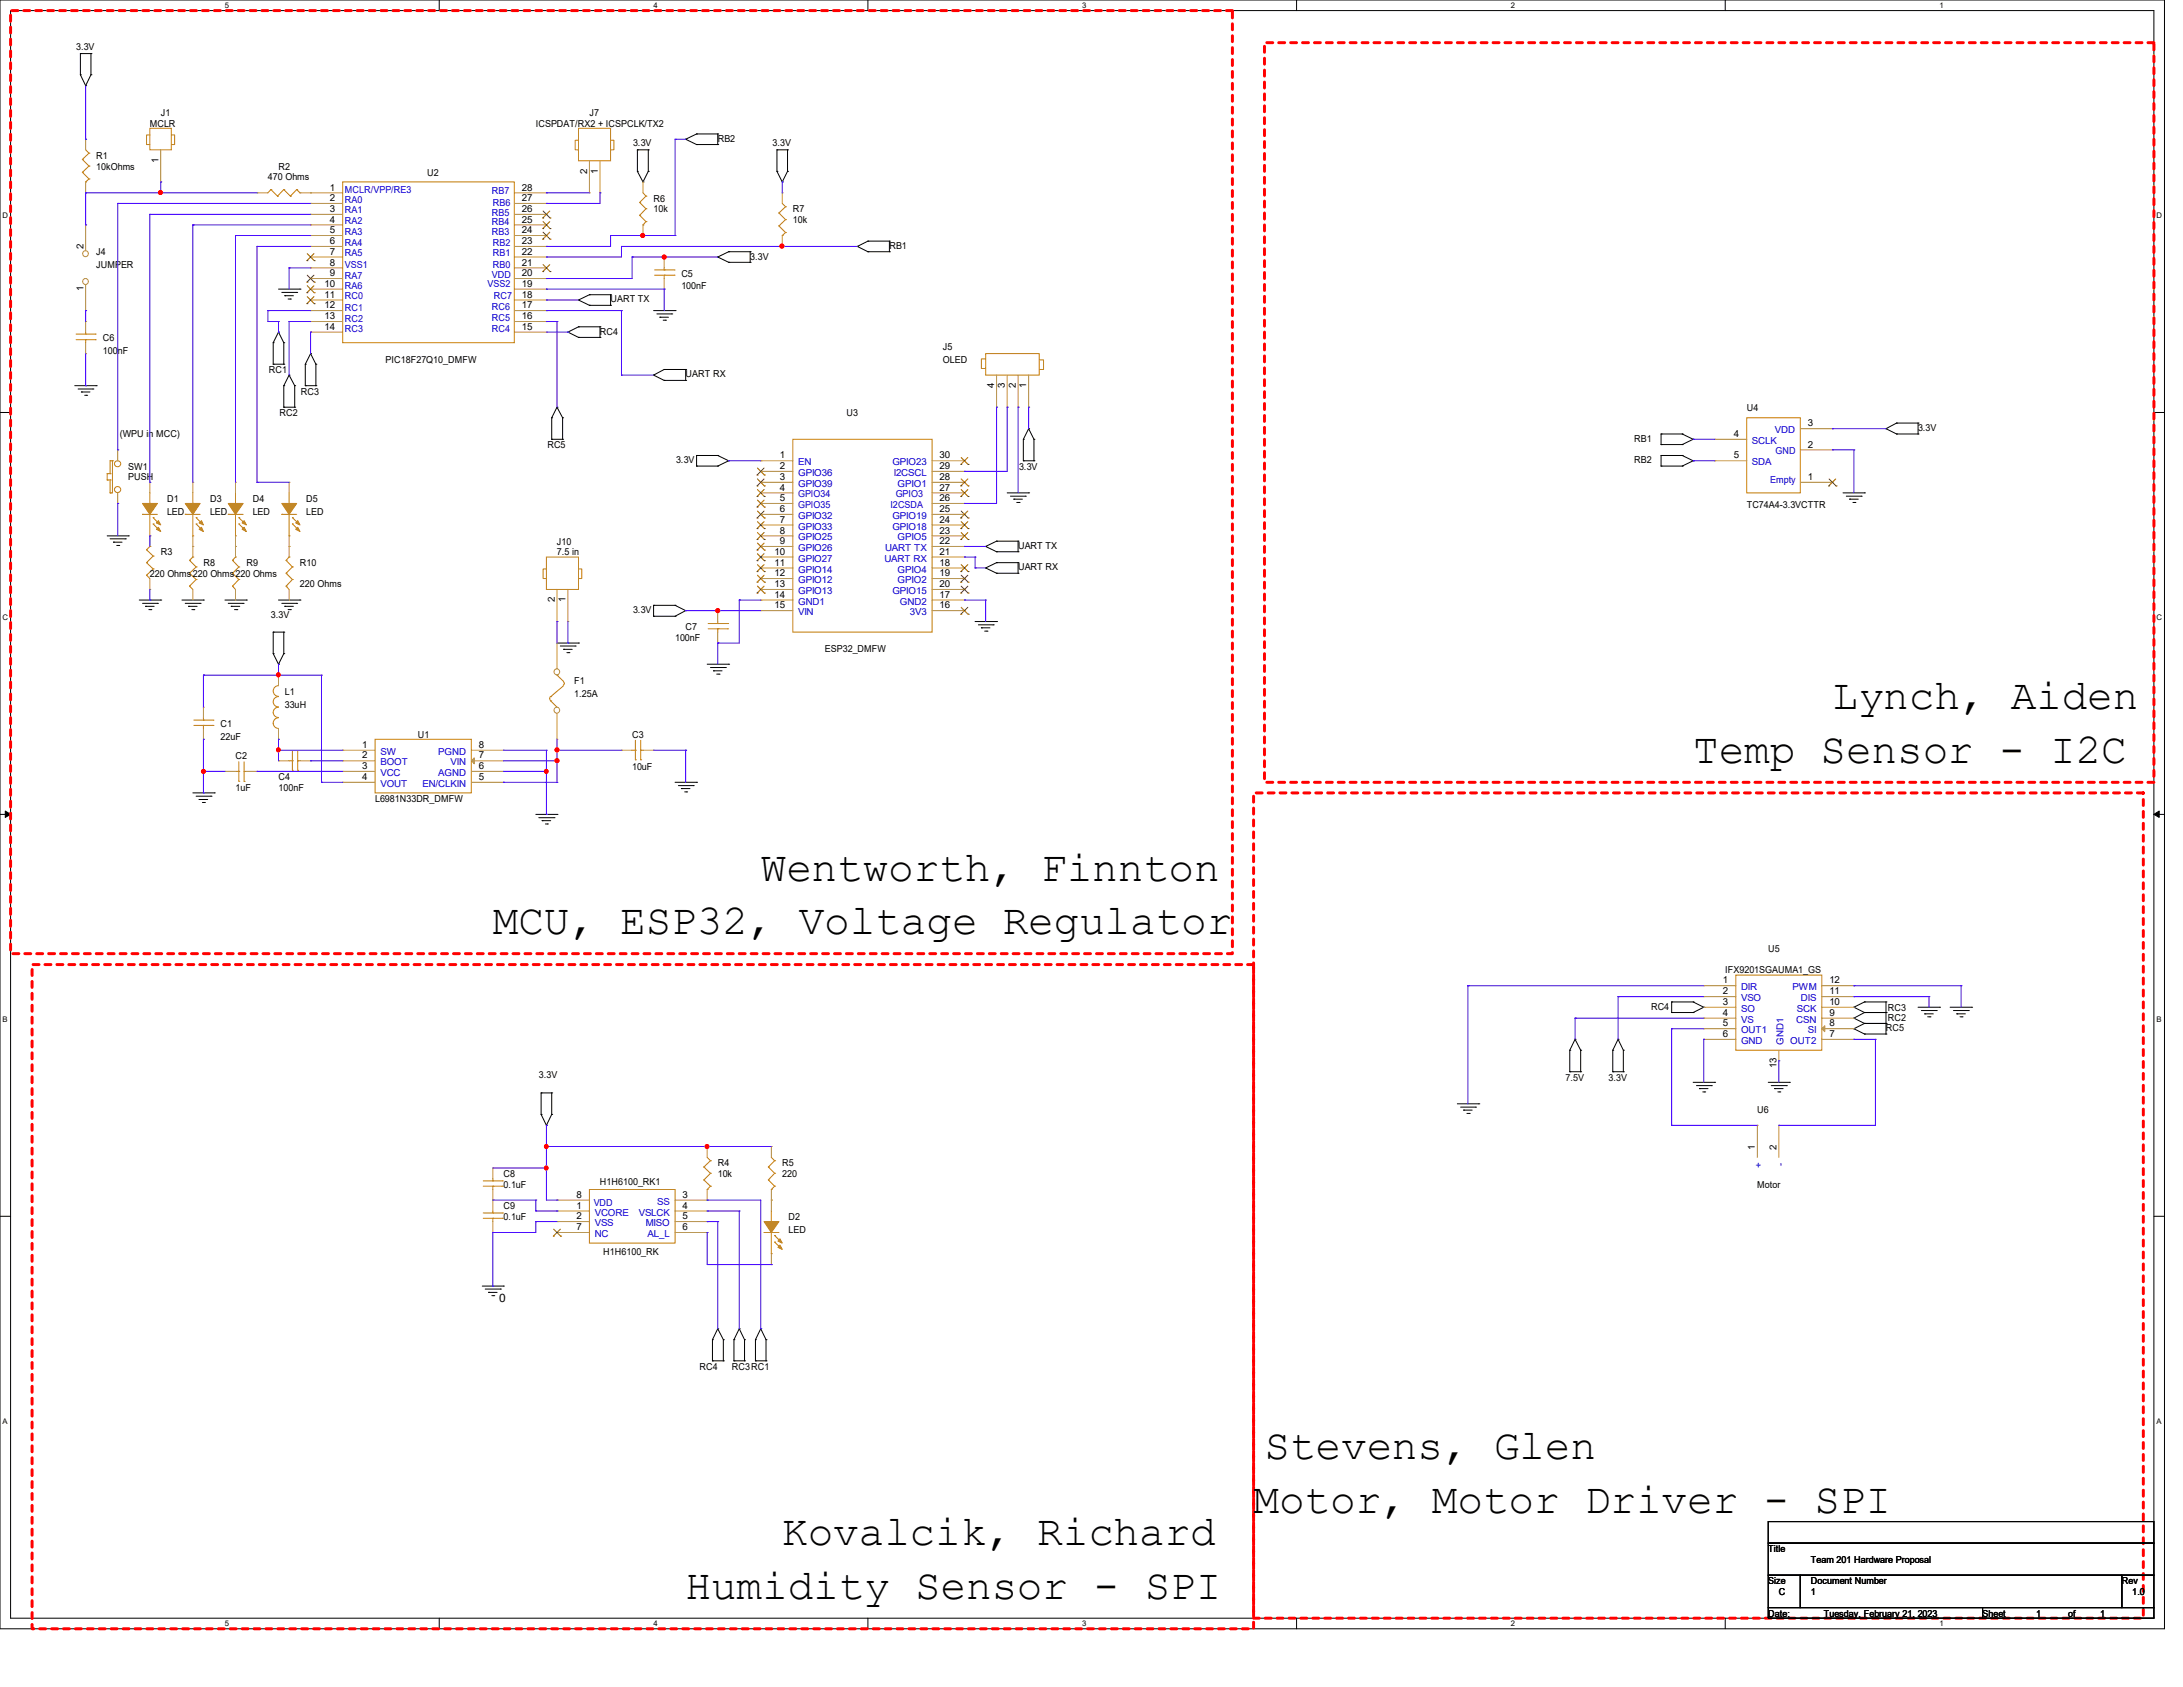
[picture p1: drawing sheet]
<svg xmlns="http://www.w3.org/2000/svg" width="279mm" height="216mm" viewBox="0 0 279 216" stroke-linecap="round" stroke-linejoin="round" font-family="sans-serif">
<defs><g id="words">
<g font-size="5.5">
<text x="234.5" y="90.8">Lynch, Aiden</text>
<text x="216.7" y="97.6">Temp Sensor - I2C</text>
<text x="97.4" y="112.7">Wentworth, Finnton</text>
<text x="63.1" y="119.5">MCU, ESP32, Voltage Regulator</text>
<text x="161.8" y="186.8">Stevens, Glen</text>
<text x="100.1" y="197.7">Kovalcik, Richard</text>
<text x="160.4" y="193.6">Motor, Motor Driver - SPI</text>
<text x="87.8" y="204.6">Humidity Sensor - SPI</text>
</g>
<text font-size="1.5" x="63.9" y="166.6">0</text>
<g font-size="1.2">
<text x="9.7" y="6.3">3.3V</text>
<text x="19.2" y="16.2">MCLR</text>
<text x="20.6" y="14.9">J1</text>
<text x="68.6" y="16.2">ICSPDAT/RX2 + ICSPCLK/TX2</text>
<text x="75.4" y="14.9">J7</text>
<text x="12.3" y="20.3">R1</text>
<text x="12.3" y="21.7">10kOhms</text>
<text x="20.3" y="20.8" transform="rotate(-90 20.3 20.8)">1</text>
<text x="34.3" y="23.1">470 Ohms</text>
<text x="35.6" y="21.7">R2</text>
<text x="54.7" y="22.5">U2</text>
<text x="75.1" y="22.2" transform="rotate(-90 75.1 22.2)">2</text>
<text x="76.5" y="22.2" transform="rotate(-90 76.5 22.2)">1</text>
<text x="81" y="18.7">3.3V</text>
<text x="91.9" y="18.1">RB2</text>
<text x="98.9" y="18.7">3.3V</text>
<text x="42.2" y="24.4">1</text>
<text x="42.2" y="25.7">2</text>
<text x="42.2" y="27.1">3</text>
<text x="42.2" y="28.5">4</text>
<text x="42.2" y="29.8">5</text>
<text x="66.8" y="29.8">24</text>
<text x="66.8" y="28.5">25</text>
<text x="66.8" y="27.1">26</text>
<text x="66.8" y="25.7">27</text>
<text x="66.8" y="24.4">28</text>
<text x="83.6" y="25.8">R6</text>
<text x="83.6" y="27.2">10k</text>
<text x="101.5" y="27.2">R7</text>
<text x="101.5" y="28.6">10k</text>
<text x="10.7" y="31.9" transform="rotate(-90 10.7 31.9)">2</text>
<text x="12.3" y="32.7">J4</text>
<text x="12.3" y="34.3">JUMPER</text>
<text x="42.2" y="31.2">6</text>
<text x="42.2" y="32.6">7</text>
<text x="42.2" y="34">8</text>
<text x="42.2" y="35.3">9</text>
<text x="66.8" y="35.3">20</text>
<text x="66.8" y="34">21</text>
<text x="66.8" y="32.6">22</text>
<text x="66.8" y="31.2">23</text>
<text x="87.2" y="35.4">C5</text>
<text x="96" y="33.2">3.3V</text>
<text x="113.8" y="31.8">RB1</text>
<text x="10.7" y="37.3" transform="rotate(-90 10.7 37.3)">1</text>
<text x="41.5" y="36.7">10</text>
<text x="41.5" y="38.1">11</text>
<text x="41.5" y="39.5">12</text>
<text x="41.5" y="40.9">13</text>
<text x="66.8" y="40.9">16</text>
<text x="66.8" y="39.5">17</text>
<text x="66.8" y="38.1">18</text>
<text x="66.8" y="36.7">19</text>
<text x="78.1" y="38.7">UART TX</text>
<text x="87.2" y="37">100nF</text>
<text x="13.2" y="43.6">C6</text>
<text x="13.2" y="45.3">100nF</text>
<text x="34.4" y="47.8">RC1</text>
<text x="41.5" y="42.2">14</text>
<text x="49.4" y="46.4">PIC18F27Q10_DMFW</text>
<text x="66.8" y="42.2">15</text>
<text x="76.8" y="42.8">RC4</text>
<text x="120.7" y="44.7">J5</text>
<text x="120.7" y="46.4">OLED</text>
<text x="35.8" y="53.3">RC2</text>
<text x="38.5" y="50.5">RC3</text>
<text x="87.8" y="48.3">UART RX</text>
<text x="108.3" y="53.3">U3</text>
<text x="127.3" y="49.7" transform="rotate(-90 127.3 49.7)">4</text>
<text x="128.6" y="49.7" transform="rotate(-90 128.6 49.7)">3</text>
<text x="130" y="49.7" transform="rotate(-90 130 49.7)">2</text>
<text x="131.4" y="49.7" transform="rotate(-90 131.4 49.7)">1</text>
<text x="223.6" y="52.6">U4</text>
<text x="15.3" y="56">(WPU in MCC)</text>
<text x="70.1" y="57.4">RC5</text>
<text x="86.5" y="59.3">3.3V</text>
<text x="99.8" y="58.7">1</text>
<text x="120.3" y="58.7">30</text>
<text x="209.2" y="59.3">RB2</text>
<text x="209.2" y="56.6">RB1</text>
<text x="221.9" y="55.9">4</text>
<text x="221.9" y="58.7">5</text>
<text x="231.4" y="57.3">2</text>
<text x="231.4" y="54.6">3</text>
<text x="245.5" y="55.2">3.3V</text>
<text x="16.4" y="60.1">SW1</text>
<text x="16.4" y="61.5">PUSH</text>
<text x="21.4" y="64.2">D1</text>
<text x="21.4" y="65.9">LED</text>
<text x="26.9" y="64.2">D3</text>
<text x="26.9" y="65.9">LED</text>
<text x="32.3" y="64.2">D4</text>
<text x="32.3" y="65.9">LED</text>
<text x="39.2" y="64.2">D5</text>
<text x="39.2" y="65.9">LED</text>
<text x="99.8" y="60">2</text>
<text x="99.8" y="61.4">3</text>
<text x="99.8" y="62.8">4</text>
<text x="99.8" y="64.1">5</text>
<text x="99.8" y="65.5">6</text>
<text x="120.3" y="60">29</text>
<text x="120.3" y="61.4">28</text>
<text x="120.3" y="62.8">27</text>
<text x="120.3" y="64.1">26</text>
<text x="120.3" y="65.5">25</text>
<text x="130.4" y="60.1">3.3V</text>
<text x="223.6" y="65">TC74A4-3.3VCTTR</text>
<text x="231.4" y="61.4">1</text>
<text x="20.6" y="71.1">R3</text>
<text x="71.3" y="69.7">J10</text>
<text x="71.3" y="71.1">7.5 in</text>
<text x="99.1" y="71">10</text>
<text x="99.8" y="66.9">7</text>
<text x="99.8" y="68.3">8</text>
<text x="99.8" y="69.6">9</text>
<text x="120.3" y="66.9">24</text>
<text x="120.3" y="68.3">23</text>
<text x="120.3" y="69.6">22</text>
<text x="120.3" y="71">21</text>
<text x="130.3" y="70.3">UART TX</text>
<text x="19.2" y="73.8">220 Ohms220 Ohms220 Ohms</text>
<text x="26" y="72.4">R8</text>
<text x="31.5" y="72.4">R9</text>
<text x="38.4" y="72.4">R10</text>
<text x="38.4" y="75.2">220 Ohms</text>
<text x="71" y="77.1" transform="rotate(-90 71 77.1)">2</text>
<text x="72.4" y="77.1" transform="rotate(-90 72.4 77.1)">1</text>
<text x="99.1" y="75.1">13</text>
<text x="99.1" y="73.7">12</text>
<text x="99.1" y="72.4">11</text>
<text x="99.1" y="76.5">14</text>
<text x="99.1" y="77.9">15</text>
<text x="120.3" y="75.1">20</text>
<text x="120.3" y="73.7">19</text>
<text x="120.3" y="72.4">18</text>
<text x="120.3" y="76.5">17</text>
<text x="120.3" y="77.9">16</text>
<text x="130.3" y="73">UART RX</text>
<text x="34.7" y="79">3.3V</text>
<text x="81" y="78.5">3.3V</text>
<text x="86.4" y="82">100nF</text>
<text x="87.8" y="80.7">C7</text>
<text x="105.6" y="83.4">ESP32_DMFW</text>
<text x="36.4" y="88.9">L1</text>
<text x="73.5" y="87.5">F1</text>
<text x="73.5" y="89.2">1.25A</text>
<text x="28.2" y="93">C1</text>
<text x="28.2" y="94.7">22uF</text>
<text x="36.4" y="90.6">33uH</text>
<text x="46.4" y="95.7">1</text>
<text x="53.5" y="94.4">U1</text>
<text x="61.3" y="95.7">8</text>
<text x="80.9" y="94.4">C3</text>
<text x="30.1" y="97.2">C2</text>
<text x="30.1" y="101.3">1uF</text>
<text x="35.6" y="99.9">C4</text>
<text x="35.6" y="101.3">100nF</text>
<text x="46.4" y="97.1">2</text>
<text x="46.4" y="98.4">3</text>
<text x="46.4" y="99.8">4</text>
<text x="61.3" y="97.1">7</text>
<text x="61.3" y="98.4">6</text>
<text x="61.3" y="99.8">5</text>
<text x="80.9" y="98.5">10uF</text>
<text x="48" y="102.6">L6981N33DR_DMFW</text>
<text x="220.5" y="125.9">1</text>
<text x="220.8" y="124.6">IFX9201SGAUMA1_GS</text>
<text x="226.3" y="121.8">U5</text>
<text x="234.1" y="125.9">12</text>
<text x="211.3" y="129.2">RC4</text>
<text x="220.5" y="127.3">2</text>
<text x="220.5" y="128.6">3</text>
<text x="220.5" y="130">4</text>
<text x="220.5" y="131.4">5</text>
<text x="234.1" y="127.3">11</text>
<text x="234.1" y="128.6">10</text>
<text x="234.1" y="130">9</text>
<text x="234.1" y="131.4">8</text>
<text x="241.4" y="132">RC5</text>
<text x="241.6" y="129.4">RC3</text>
<text x="241.6" y="130.7">RC2</text>
<text x="220.5" y="132.7">6</text>
<text x="227.4" y="136.7" transform="rotate(-90 227.4 136.7)">13</text>
<text x="234.1" y="132.7">7</text>
<text x="69" y="138">3.3V</text>
<text x="200.4" y="138.3">7.5V</text>
<text x="205.9" y="138.3">3.3V</text>
<text x="224.9" y="142.4">U6</text>
<text x="91.9" y="149.3">R4</text>
<text x="100.1" y="149.3">R5</text>
<text x="224.6" y="147.1" transform="rotate(-90 224.6 147.1)">1</text>
<text x="227.4" y="147.1" transform="rotate(-90 227.4 147.1)">2</text>
<text x="64.4" y="154.7">C9</text>
<text x="64.4" y="150.6">C8</text>
<text x="64.4" y="152">0.1uF</text>
<text x="73.8" y="154.7">1</text>
<text x="73.8" y="153.3">8</text>
<text x="76.8" y="151.6">H1H6100_RK1</text>
<text x="87.4" y="153.3">3</text>
<text x="87.4" y="154.7">4</text>
<text x="91.9" y="150.6">10k</text>
<text x="100.1" y="150.6">220</text>
<text x="224.9" y="152">Motor</text>
<text x="64.4" y="156.1">0.1uF</text>
<text x="73.8" y="156">2</text>
<text x="73.8" y="157.4">7</text>
<text x="77.2" y="160.7">H1H6100_RK</text>
<text x="87.4" y="156">5</text>
<text x="87.4" y="157.4">6</text>
<text x="100.9" y="156.1">D2</text>
<text x="100.9" y="157.8">LED</text>
<text x="89.5" y="175.3">RC4</text>
<text x="93.7" y="175.3">RC3RC1</text>
<text x="226.3" y="198.6">Title</text>
<text x="226.3" y="202.7">Size</text>
<text x="231.8" y="200">Team 201 Hardware Proposal</text>
<text x="231.8" y="202.7">Document Number</text>
<text x="271.6" y="202.7">Rev</text>
<text x="226.3" y="206.9">Date:</text>
<text x="227.7" y="204.1">C</text>
<text x="231.8" y="204.1">1</text>
<text x="233.4" y="206.9">Tuesday, February 21, 2023</text>
<text x="253.7" y="206.9">Sheet</text>
<text x="260.6" y="206.9">1</text>
<text x="264.7" y="206.9">of</text>
<text x="268.8" y="206.9">1</text>
<text x="272.9" y="204.1">1.0</text>
</g>
<g font-size="1.2" fill="#00c">
<text x="44.2" y="24.7">MCLR/VPP/RE3</text>
<text x="44.2" y="25.9">RA0</text>
<text x="44.2" y="27.3">RA1</text>
<text x="44.2" y="28.7">RA2</text>
<text x="62.9" y="28.8">RB4</text>
<text x="62.9" y="27.6">RB5</text>
<text x="62.9" y="24.8">RB7</text>
<text x="63.1" y="26.4">RB6</text>
<text x="44.2" y="30.1">RA3</text>
<text x="44.2" y="31.5">RA4</text>
<text x="44.2" y="32.8">RA5</text>
<text x="44.2" y="34.3">VSS1</text>
<text x="44.2" y="35.7">RA7</text>
<text x="62.9" y="35.6">VDD</text>
<text x="62.9" y="30.1">RB3</text>
<text x="63.1" y="34.3">RB0</text>
<text x="63.1" y="32.8">RB1</text>
<text x="63.1" y="31.5">RB2</text>
<text x="44.2" y="37">RA6</text>
<text x="44.2" y="38.3">RC0</text>
<text x="44.2" y="39.8">RC1</text>
<text x="44.2" y="41.2">RC2</text>
<text x="62.4" y="36.8">VSS2</text>
<text x="62.9" y="41">RC5</text>
<text x="62.9" y="39.7">RC6</text>
<text x="63.2" y="38.3">RC7</text>
<text x="44.2" y="42.5">RC3</text>
<text x="62.9" y="42.5">RC4</text>
<text x="102.1" y="59.6">EN</text>
<text x="114.2" y="59.6">GPIO23</text>
<text x="224.2" y="56.8">SCLK</text>
<text x="224.2" y="59.6">SDA</text>
<text x="227.2" y="55.5">VDD</text>
<text x="227.2" y="58.2">GND</text>
<text x="102.1" y="60.9">GPIO36</text>
<text x="102.1" y="62.3">GPIO39</text>
<text x="102.1" y="63.7">GPIO34</text>
<text x="102.1" y="65">GPIO35</text>
<text x="114" y="65">I2CSDA</text>
<text x="114.4" y="60.9">I2CSCL</text>
<text x="114.6" y="63.7">GPIO3</text>
<text x="114.9" y="62.3">GPIO1</text>
<text x="226.6" y="61.8">Empty</text>
<text x="102.1" y="66.4">GPIO32</text>
<text x="102.1" y="67.8">GPIO33</text>
<text x="102.1" y="69.2">GPIO25</text>
<text x="102.1" y="70.5">GPIO26</text>
<text x="102.1" y="71.9">GPIO27</text>
<text x="113.2" y="71.9">UART RX</text>
<text x="113.3" y="70.5">UART TX</text>
<text x="114.2" y="66.4">GPIO19</text>
<text x="114.2" y="67.8">GPIO18</text>
<text x="114.9" y="69.2">GPIO5</text>
<text x="102.1" y="76">GPIO13</text>
<text x="102.1" y="74.6">GPIO12</text>
<text x="102.1" y="73.3">GPIO14</text>
<text x="102.1" y="77.4">GND1</text>
<text x="114.2" y="76">GPIO15</text>
<text x="114.9" y="74.6">GPIO2</text>
<text x="114.9" y="73.3">GPIO4</text>
<text x="115.2" y="77.4">GND2</text>
<text x="102.1" y="78.7">VIN</text>
<text x="116.5" y="78.7">3V3</text>
<text x="48.7" y="96.6">SW</text>
<text x="48.7" y="98">BOOT</text>
<text x="48.7" y="99.3">VCC</text>
<text x="48.7" y="100.7">VOUT</text>
<text x="54.1" y="100.7">EN/CLKIN</text>
<text x="56.1" y="96.6">PGND</text>
<text x="56.1" y="99.3">AGND</text>
<text x="57.7" y="98">VIN</text>
<text x="222.8" y="126.7">DIR</text>
<text x="222.8" y="128.1">VSO</text>
<text x="222.8" y="129.5">SO</text>
<text x="222.8" y="130.9">VS</text>
<text x="229.4" y="126.7">PWM</text>
<text x="229.9" y="130.9">CSN</text>
<text x="230" y="129.5">SCK</text>
<text x="230.5" y="128.1">DIS</text>
<text x="222.8" y="132.2">OUT1</text>
<text x="222.8" y="133.6">GND</text>
<text x="228.3" y="133.7" transform="rotate(-90 228.3 133.7)">GND1</text>
<text x="229.1" y="133.6">OUT2</text>
<text x="231.4" y="132.2">SI</text>
<text x="225.5" y="149.5" transform="rotate(-90 225.5 149.5)">+</text>
<text x="228.3" y="149.2" transform="rotate(-90 228.3 149.2)">-</text>
<text x="76" y="154.3">VDD</text>
<text x="76.1" y="155.6">VCORE</text>
<text x="81.7" y="155.6">VSLCK</text>
<text x="84.1" y="154.2">SS</text>
<text x="76.1" y="156.9">VSS</text>
<text x="76.1" y="158.3">NC</text>
<text x="82.7" y="156.9">MISO</text>
<text x="82.9" y="158.3">AL_L</text>
</g>
<g font-size="1">
<text x="28.8" y="1">5</text>
<text x="83.7" y="1">4</text>
<text x="138.5" y="1">3</text>
<text x="193.4" y="1">2</text>
<text x="248.2" y="1">1</text>
<text x=".3" y="27.9">D</text>
<text x="276" y="27.9">D</text>
<text x=".3" y="79.4">C</text>
<text x="276" y="79.4">C</text>
<text x=".3" y="130.8">B</text>
<text x="276" y="130.8">B</text>
<text x=".3" y="182.2">A</text>
<text x="276" y="182.2">A</text>
<text x="28.8" y="208.1">5</text>
<text x="83.7" y="208.1">4</text>
<text x="138.5" y="208.1">3</text>
<text x="193.4" y="208.1">2</text>
<text x="248.2" y="208.1">1</text>
</g>
</g></defs>
<path d="M0 0h277v208.4h-277zM1.4 1.4h274.3v205.7h-274.3z" fill="none" stroke="#000" stroke-width=".13"/>
<g fill="#fff">
<path d="M28.8 .1h.5v1.1h-.5z"/>
<path d="M28.8 207.2h.5v1.1h-.5z"/>
</g>
<path d="M56.2 0v1.4M56.2 207.1v1.3" fill="none" stroke="#000" stroke-width=".13"/>
<g fill="#fff">
<path d="M83.7 .1h.5v1.1h-.5z"/>
<path d="M83.7 207.2h.5v1.1h-.5z"/>
</g>
<path d="M111.1 0v1.4M111.1 207.1v1.3" fill="none" stroke="#000" stroke-width=".13"/>
<g fill="#fff">
<path d="M138.5 .1h.6v1.1h-.6z"/>
<path d="M138.5 207.2h.6v1.1h-.6z"/>
</g>
<path d="M165.9 0v1.4M165.9 207.1v1.3" fill="none" stroke="#000" stroke-width=".13"/>
<g fill="#fff">
<path d="M193.4 .1h.5v1.1h-.5z"/>
<path d="M193.4 207.2h.5v1.1h-.5z"/>
</g>
<path d="M220.8 0v1.4M220.8 207.1v1.3" fill="none" stroke="#000" stroke-width=".13"/>
<g fill="#fff">
<path d="M248.2 .1h.6v1.1h-.6z"/>
<path d="M248.2 207.2h.6v1.1h-.6z"/>
<path d="M.3 27.1h.8v1.1h-.8z"/>
<path d="M276 27.1h.7v1.1h-.7z"/>
<path d="M.3 78.5h.8v1.1h-.8z"/>
<path d="M276 78.5h.7v1.1h-.7z"/>
</g>
<path d="M0 52.8h1.4M275.7 52.8h1.3" fill="none" stroke="#000" stroke-width=".13"/>
<g fill="#fff">
<path d="M.3 129.9h.7v1.1h-.7z"/>
<path d="M276 129.9h.6v1.1h-.6z"/>
</g>
<path d="M0 104.2h1.4M275.7 104.2h1.3" fill="none" stroke="#000" stroke-width=".13"/>
<path d="M.7 103.8l.7 .4-.7 .4zM275.7 104.2l.7-.4v.8z" fill="#000" stroke="#000" stroke-width=".13"/>
<g fill="#fff">
<path d="M.3 181.4h.7v1.1h-.7z"/>
<path d="M276 181.4h.6v1.1h-.6z"/>
</g>
<g fill="none" stroke="#000" stroke-width=".13">
<path d="M10.3 9.6h.1M10.3 6.9h.1M10.3 9.6l.7 1.4M10.3 6.9v2.7M10.3 6.9h1.3M11 11h.1M11.6 6.9h.1M11.6 9.6h.1M11.6 6.9v2.7M11.6 9.6l-.6 1.4M81.6 19.2h.1M81.6 19.2v2.7"/>
<path d="M81.6 19.2h1.4M83 19.2h.1M83 19.2v2.7M87.8 17.8h.1M87.8 17.8l1.4 .7M89.2 17.1h.1M89.2 18.5h.1M89.2 17.1l-1.4 .7M89.2 17.1h2.7M89.2 18.5h2.7M91.9 17.1h.1M91.9 18.5h.1"/>
<path d="M91.9 17.1v1.4M99.4 19.2h.1M99.4 19.2h1.4M99.4 19.2v2.7M100.8 19.2h.1M100.8 19.2v2.7M35.6 37h2.8M36.1 37.4h1.9M36.4 37.8h.1M36.4 37.8h1.1M36.9 38.3h.3M37.2 38.3h.1"/>
<path d="M38 37.4h.1M38.4 37h.1M74 38.4h.1M74 38.4l1.4 .7M75.4 37.7h.1M75.4 39.1h.1M75.4 37.7l-1.4 .7M75.4 37.7h2.7M75.4 39.1h2.7M78.1 37.7h.1M78.1 39.1h.1M78.1 37.7v1.4"/>
<path d="M81.6 21.9h.1M81.6 21.9l.7 1.4M82.3 23.3h.1M83 21.9h.1M83 21.9l-.7 1.4M83.7 39.8h2.7M86.4 39.8h.1M91.9 32.9h.1M91.9 32.9l1.4 .7M93.3 32.2h.1M93.3 33.6h.1M93.3 32.2l-1.4 .7"/>
<path d="M93.3 32.2h2.7M93.3 33.6h2.7M96 32.2h.1M96 33.6h.1M96 32.2v1.4M99.4 21.9h.1M99.4 21.9l.7 1.4M100.1 23.3h.1M100.8 21.9h.1M100.8 21.9l-.7 1.4M109.7 31.5h.1M109.7 31.5l1.4 .7"/>
<path d="M111.1 30.9h.1M111.1 32.2h.1M111.1 32.2h2.7M111.1 30.9l-1.4 .6M111.1 30.9h2.7M113.8 30.9h.1M113.8 32.2h.1M113.8 30.9v1.3M9.6 49.4h2.7M10 49.8h1.9M10.4 50.2h.1M10.4 50.2h1.1"/>
<path d="M10.8 50.6h.3M11.1 50.6h.1M11.9 49.8h.1M12.3 49.4h.1M35 46.6h.1M35 43.9h.1M35 43.9v2.7M35 46.6h1.3M35.6 42.5h.1M35.6 42.5l.7 1.4M35.6 42.5l-.6 1.4M36.3 43.9h.1"/>
<path d="M36.3 46.6h.1M36.3 52.1h.1M36.3 49.4h.1M36.3 43.9v2.7M36.3 49.4v2.7M36.3 52.1h1.4M37 48h.1M37 48l.7 1.4M37 48l-.7 1.4M37.7 49.4h.1M37.7 52.1h.1M37.7 49.4v2.7"/>
<path d="M39.1 49.4h.1M39.1 46.6h.1M39.1 49.4h1.3M39.1 46.6v2.8M39.8 45.3h.1M39.8 45.3l.6 1.3M39.8 45.3l-.7 1.3M40.4 46.6h.1M40.4 49.4h.1M40.4 46.6v2.8M70.6 56.2h.1M70.6 53.5h.1"/>
<path d="M70.6 53.5v2.7M70.6 56.2h1.4M71.3 52.1h.1M71.3 52.1l.7 1.4M71.3 52.1l-.7 1.4M72 53.5h.1M72 56.2h.1M72 53.5v2.7M72.7 42.5h.1M72.7 42.5l1.3 .7M74 41.8h.1M74 43.2h.1"/>
<path d="M74 41.8l-1.3 .7M74 41.8h2.8M74 43.2h2.8M76.8 41.8h.1M76.8 43.2h.1M76.8 41.8v1.4M83.7 48h.1M83.7 48l1.3 .7M84.1 40.2h1.9M84.5 40.6h.1M84.5 40.6h1.1M84.9 41h.3"/>
<path d="M85 47.3h.1M85 48.7h.1M85 47.3l-1.3 .7M85 47.3h2.8M85 48.7h2.8M85.2 41h.1M86 40.2h.1M87.8 47.3h.1M87.8 48.7h.1M87.8 47.3v1.4M89.2 59.6h.1M89.2 58.3h.1"/>
<path d="M89.2 59.6h2.7M89.2 58.3v1.3M89.2 58.3h2.7M91.9 59.6h.1M91.9 58.3h.1M91.9 58.3l1.4 .7M93.3 59h.1M93.3 59l-1.4 .6M131 59h.1M131 56.2h.1M131 59h1.3M131 56.2v2.8"/>
<path d="M131.7 54.9h.1M131.7 54.9l.6 1.3M131.7 54.9l-.7 1.3M132.3 56.2h.1M132.3 59h.1M132.3 56.2v2.8M212.6 59.6h.1M212.6 58.3h.1M212.6 56.9h.1M212.6 55.5h.1M212.6 59.6h2.7M212.6 58.3h2.7"/>
<path d="M212.6 55.5v1.4M212.6 58.3v1.3M212.6 56.9h2.7M212.6 55.5h2.7M215.3 59.6h.1M215.3 58.3h.1M215.3 56.9h.1M215.3 55.5h.1M215.3 58.3l1.4 .7M215.3 55.5l1.4 .7M216.7 59h.1M216.7 56.2h.1"/>
<path d="M216.7 59l-1.4 .6M216.7 56.2l-1.4 .7M241.4 54.9h.1M241.4 54.9l1.3 .6M242.7 54.1h.1M242.7 55.5h.1M242.7 55.5h2.8M242.7 54.1l-1.3 .8M242.7 54.1h2.8M245.5 54.1h.1M245.5 55.5h.1M245.5 54.1v1.4"/>
<path d="M13.7 68.6h2.7M14.1 69h1.9M14.5 69.4h.1M14.5 69.4h1.1M14.9 69.8h.3M15.2 69.8h.1M16 69h.1M16.4 68.6h.1M17.8 76.8h2.8M18.2 77.2h2M18.6 77.6h.1M18.6 77.6h1.1"/>
<path d="M19 78h.3M19.3 78h.1M20.2 77.2h.1M20.6 76.8h.1M23.3 76.8h2.7M23.7 77.2h1.9M24.1 77.6h.1M24.1 77.6h1.1M24.6 78h.2M24.8 78h.1M25.6 77.2h.1M26 76.8h.1"/>
<path d="M28.8 76.8h2.7M29.2 77.2h1.9M29.6 77.6h.1M29.6 77.6h1.1M30 78h.3M30.3 78h.1M31.1 77.2h.1M31.5 76.8h.1M35.6 76.8h2.8M36.1 77.2h1.9M36.4 77.6h.1M36.4 77.6h1.1"/>
<path d="M36.9 78h.3M37.2 78h.1M38 77.2h.1M38.4 76.8h.1M83.7 78.9h.1M83.7 77.5h.1M83.7 78.9h2.7M83.7 77.5v1.4M83.7 77.5h2.7M86.4 78.9h.1M86.4 77.5h.1M86.4 77.5l1.4 .6"/>
<path d="M87.8 78.1h.1M87.8 78.1l-1.4 .8M124.8 79.5h2.8M125.2 80h1.9M126.2 69.9h.1M126.2 72.7h.1M126.2 69.9l1.4 .7M126.2 72.7l1.4 .7M127.1 80h.1M127.6 69.3h.1M127.6 70.6h.1M127.6 72h.1"/>
<path d="M127.6 73.4h.1M127.6 79.5h.1M127.6 69.3l-1.4 .6M127.6 69.3h2.7M127.6 70.6h2.7M127.6 72l-1.4 .7M127.6 72h2.7M127.6 73.4h2.7M128.9 63.1h2.8M129.3 63.5h1.9M129.8 63.9h.1M129.8 63.9h1.1"/>
<path d="M130.1 64.3h.3M130.3 69.3h.1M130.3 70.6h.1M130.3 72h.1M130.3 73.4h.1M130.3 69.3v1.3M130.3 72v1.4M130.4 64.3h.1M131.2 63.5h.1M131.7 63.1h.1M235.9 63.1h2.7M236.3 63.5h1.9"/>
<path d="M236.7 63.9h.1M236.7 63.9h1.1M237.2 64.3h.2M237.4 64.3h.1M238.2 63.5h.1M238.6 63.1h.1M35 83.7h.1M35 80.9h.1M35 83.7l.6 1.3M35 80.9v2.8M35 80.9h1.3M35.6 85h.1"/>
<path d="M36.3 80.9h.1M36.3 83.7h.1M36.3 80.9v2.8M36.3 83.7l-.7 1.3M71.3 82.3h2.7M71.7 82.7h1.9M72.1 83.1h.1M72.1 83.1h1.1M72.6 83.5h.2M72.8 83.5h.1M73.6 82.7h.1M74 82.3h.1"/>
<path d="M90.5 85h2.8M90.9 85.4h1.9M91.3 85.9h.1M91.3 85.9h1.1M91.7 86.3h.3M92 86.3h.1M92.8 85.4h.1M93.3 85h.1M125.6 80.3h.1M125.6 80.3h1.1M126 80.8h.3M126.3 80.8h.1"/>
<path d="M24.7 101.5h2.7M25.1 101.9h1.9M25.5 102.3h.1M25.5 102.3h1.1M25.9 102.7h.3M26.2 102.7h.1M27 101.9h.1M27.4 101.5h.1M68.6 104.2h2.7M69 104.6h1.9M69.4 105h.1M69.4 105h1.1"/>
<path d="M69.8 105.5h.3M70.1 105.5h.1M70.9 104.6h.1M71.3 104.2h.1M86.4 100.1h2.8M86.8 100.5h1.9M87.2 100.9h.1M87.2 100.9h1.1M87.6 101.3h.3M87.9 101.3h.1M88.7 100.5h.1M89.2 100.1h.1"/>
<path d="M69.3 139.9h.1M69.3 139.9v2.7M69.3 139.9h1.3M70.6 139.9h.1M70.6 139.9v2.7M200.9 137.2h.1M200.9 134.4h.1M200.9 137.2h1.4M200.9 134.4v2.8M201.6 133h.1M201.6 133l.7 1.4M201.6 133l-.7 1.4"/>
<path d="M202.3 134.4h.1M202.3 137.2h.1M202.3 134.4v2.8M206.4 137.2h.1M206.4 134.4h.1M206.4 137.2h1.4M206.4 134.4v2.8M207.1 133h.1M207.1 133l.7 1.4M207.1 133l-.7 1.4M207.8 134.4h.1M207.8 137.2h.1"/>
<path d="M207.8 134.4v2.8M214 129.6h.1M214 128.2h.1M214 129.6h2.7M214 128.2v1.4M214 128.2h2.7M216.7 129.6h.1M216.7 128.2h.1M216.7 128.2l1.4 .7M216.7 138.5h2.8M217.1 138.9h1.9M217.5 139.3h.1"/>
<path d="M217.5 139.3h1.1M217.9 139.7h.3M218.1 128.9h.1M218.1 128.9l-1.4 .7M218.2 139.7h.1M219 138.9h.1M219.5 138.5h.1M226.3 138.5h2.7M226.7 138.9h1.9M227.1 139.3h.1M227.1 139.3h1.1M227.5 139.7h.3"/>
<path d="M227.8 139.7h.1M228.6 138.9h.1M229 138.5h.1M237.3 128.9h.1M237.3 130.3h.1M237.3 131.7h.1M237.3 128.9l1.3 .7M237.3 130.3l1.3 .7M237.3 131.7l1.3 .6M238.6 128.2h.1M238.6 129.6h.1M238.6 131h.1"/>
<path d="M238.6 132.3h.1M238.6 129.6h2.8M238.6 128.2h2.8M238.6 128.2l-1.3 .7M238.6 129.6l-1.3 .7M238.6 131h2.8M238.6 131l-1.3 .7M238.6 132.3h2.8M241.4 128.2h.1M241.4 129.6h.1M241.4 131h.1M241.4 132.3h.1"/>
<path d="M241.4 128.2v4.1M245.5 128.9h2.7M245.9 129.3h1.9M246.3 129.8h.1M246.3 129.8h1.1M246.7 130.1h.3M247 130.1h.1M247.8 129.3h.1M248.2 128.9h.1M249.6 128.9h2.7M250 129.3h1.9M250.4 129.8h.1"/>
<path d="M250.4 129.8h1.1M250.9 130.1h.2M251.1 130.1h.1M251.9 129.3h.1M252.3 128.9h.1M0 155.7h1.4M69.3 142.6h.1M69.3 142.6l.6 1.4M69.9 144h.1M70.6 142.6h.1M70.6 142.6l-.7 1.4M186.5 141.3h2.8"/>
<path d="M186.9 141.7h1.9M187.3 142.1h.1M187.3 142.1h1.1M187.7 142.5h.3M188 142.5h.1M188.8 141.7h.1M189.3 141.3h.1M275.7 155.7h1.3M61.7 164.6h2.7M62.1 165h2M62.5 165.4h.1M62.5 165.4h1.1"/>
<path d="M62.9 165.8h.3M63.2 165.8h.1M64.1 165h.1M64.4 164.6h.1M91.2 174.2h.1M91.2 171.4h.1M91.2 174.2h1.4M91.2 171.4v2.8M91.9 170.1h.1M91.9 170.1l.7 1.3M91.9 170.1l-.7 1.3M92.6 171.4h.1"/>
<path d="M92.6 174.2h.1M92.6 171.4v2.8M93.9 174.2h.1M93.9 171.4h.1M93.9 174.2h1.4M93.9 171.4v2.8M94.6 170.1h.1M94.6 170.1l.7 1.3M94.6 170.1l-.7 1.3M95.3 171.4h.1M95.3 174.2h.1M95.3 171.4v2.8"/>
<path d="M96.7 174.2h.1M96.7 171.4h.1M96.7 174.2h1.3M96.7 171.4v2.8M97.4 170.1h.1M97.4 170.1l.6 1.3M97.4 170.1l-.7 1.3M98 171.4h.1M98 174.2h.1M98 171.4v2.8M226.3 194.7h49.4v2.8h-49.4zM226.3 197.5h49.4v4.1h-49.4z"/>
<path d="M226.3 201.6h4.1v4.1h-4.1zM226.3 205.7h27.4v1.4h-27.4zM230.4 201.6h41.2v4.1h-41.2zM253.7 205.7h22v1.4h-22zM271.6 201.6h4.1v4.1h-4.1z"/>
</g>
<path d="M1.4 1.4h156.3v120.6h-156.3zM161.8 5.5h113.9v94.6h-113.9zM160.4 101.5h113.9v105.6h-113.9zM4.1 123.4h156.3v85h-156.3z" fill="none" stroke="#f00" stroke-width=".38" stroke-dasharray=".8 .8"/>
<circle cx="10.9" cy="36" r=".37" fill="#fff" stroke="#a84" stroke-width=".13"/>
<path d="M11 39.8h.1M11 36.4v3.4" fill="none" stroke="#a84" stroke-width=".13"/>
<circle cx="10.9" cy="32.5" r=".37" fill="#fff" stroke="#a84" stroke-width=".13"/>
<g fill="none" stroke="#a84" stroke-width=".13">
<path d="M11 28.8h.1M11 28.8v3.3M15.1 57.6h.1M15.1 57.6v1.4M127.6 52.1h.1M127.6 48v4.1M128.9 52.1h.1M128.9 48v4.1M130.3 52.1h.1M130.3 48v4.1M131.7 52.1h.1M131.7 48v4.1"/>
<path d="M15.1 64.4h.1M15.1 63.1v1.3M71.3 79.5h.1M71.3 75.4v4.1M72.7 79.5h.1M72.7 75.4v4.1M35.6 94.6h.1M35.6 86.4h.1M35.6 86.4v1.4M35.6 93.3v1.3M71.3 155h.1M71.3 156.3h.1"/>
<path d="M71.3 157.7h.1M71.3 153.6h.1M71.3 155h4.1M71.3 156.3h4.1M71.3 153.6h4.1M71.3 157.7h4.1M86.4 155h4.1M86.4 156.3h4.1M86.4 153.6h4.1M86.4 157.7h4.1M90.5 153.6h.1M90.5 155h.1"/>
<path d="M90.5 156.3h.1M90.5 157.7h.1"/>
</g>
<g fill="none" stroke="#cc8006" stroke-width=".13">
<path d="M14.1 59h.1M14.1 59h.3M14.1 59v1.6M14.4 59h.1M14.4 59v4.1h-.3M126.2 45.3h6.8v2.7h-6.8zM126.2 45.9h-.6v1.3h.6M133 46.1h.6v1.2h-.6M13.7 60.6h.1M13.7 61.4h.1M13.7 60.6h.4M13.7 60.6v.8"/>
<path d="M13.7 61.4h.4M14.1 60.6h.1M14.1 61.4h.1M14.1 63.1h.1M14.1 61.4v1.7M69.9 71.3h4.1v4.1h-4.1zM69.9 72.8h-.4v1.2h.4M74 72.8h.5v1.2h-.5M35.6 91.9a.68 .68 0 0 0-.6 .6 .68 .68 0 0 0 .6 .7M35.6 90.5a.66 .66 0 0 0-.6 .7 .66 .66 0 0 0 .6 .6M35.6 89.2a.66 .66 0 0 0-.6 .6 .66 .66 0 0 0 .6 .7M35.6 87.8a.68 .68 0 0 0-.6 .6 .68 .68 0 0 0 .6 .7"/>
<path d="M70.5 89.1l-.1 .3 .1 .3M70.5 89.7h.1M70.5 89.2h.1M70.5 89.7l.8 .8M71.3 86.4h.1M71.3 86.4l.8 .8M72.1 87.2l.1 .3-.1 .2M72.1 87.8l-1.6 1.4M75.4 152.2h11v6.9h-11z"/>
<circle cx="15.1" cy="59.4" r=".39"/>
<circle cx="15.1" cy="62.7" r=".39"/>
</g>
<path d="M70.8 158.2h.1M70.9 157.3l.9 .9M71.7 157.3l-.9 .9M71.8 158.2h.1" fill="none" stroke="#804000" stroke-width=".13"/>
<circle cx="71.3" cy="90.9" r=".37" fill="#fff" stroke="#a84" stroke-width=".13"/>
<path d="M71.3 94.6h.1M71.3 91.3v3.3" fill="none" stroke="#a84" stroke-width=".13"/>
<circle cx="71.3" cy="86" r=".37" fill="#fff" stroke="#a84" stroke-width=".13"/>
<g fill="none" stroke="#a84" stroke-width=".13">
<path d="M11 17.8h.1M11 17.8v1.4M20.6 19.2v4.1M11 24.7h.1M11 23.3v1.4M20.6 23.3h.1M32.9 24.7h.1M32.9 24.7h1.4M38.4 24.7h5.5M39.8 24.7h.1M39.8 26h.1M39.8 27.4h.1"/>
<path d="M39.8 28.8h.1M39.8 30.1h.1M39.8 31.5h.1M39.8 32.9h.1M39.8 34.3h.1M39.8 37h.1M39.8 35.6h.1M39.8 38.4h.1M39.8 39.8h.1M39.8 26h4.1M39.8 27.4h4.1M39.8 28.8h4.1"/>
<path d="M39.8 30.1h4.1M39.8 31.5h4.1M39.8 32.9h4.1M39.8 34.3h4.1M39.8 37h4.1M39.8 35.6h4.1M39.8 38.4h4.1M39.8 39.8h4.1M65.8 24.7h4.1M65.8 26h4.1M65.8 27.4h4.1M65.8 28.8h4.1"/>
<path d="M65.8 30.1h4.1M65.8 31.5h4.1M65.8 32.9h4.1M65.8 34.3h4.1M65.8 37h4.1M65.8 35.6h4.1M65.8 38.4h4.1M65.8 39.8h4.1M69.9 39.8h.1M69.9 38.4h.1M69.9 37h.1M69.9 35.6h.1"/>
<path d="M69.9 34.3h.1M69.9 32.9h.1M69.9 31.5h.1M69.9 30.1h.1M69.9 28.8h.1M69.9 27.4h.1M69.9 26h.1M69.9 24.7h.1M75.4 24.7h.1M75.4 20.6v4.1M76.8 24.7h.1M76.8 20.6v4.1"/>
<path d="M82.3 23.3h.1M82.3 30.1h.1M82.3 23.3v1.4M82.3 28.8v1.3M85 32.9h.1M85 37h.1M85 32.9v1.4M85 35.6v1.4M100.1 24.7h.1M100.1 31.5h.1M100.1 24.7v1.3M100.1 30.1v1.4"/>
<path d="M11 41.1h.1M11 45.3h.1M11 41.1v1.4M11 43.9v1.4M39.8 41.1h.1M39.8 42.5h.1M39.8 41.1h4.1M39.8 42.5h4.1M65.8 41.1h4.1M65.8 42.5h4.1M69.9 42.5h.1M69.9 41.1h.1"/>
<path d="M97.4 59h.1M97.4 59h4.1M119.3 59h4.1M123.4 59h.1M219.5 56.2h.1M219.5 59h.1M219.5 56.2h4.1M219.5 59h4.1M230.4 57.6h4.1M230.4 54.9h4.1M234.5 57.6h.1M234.5 54.9h.1"/>
<path d="M19.2 61.7h.1M19.2 69.9h.1M19.2 75.4h.1M19.2 68.6h.1M19.2 61.7v1.4M19.2 68.6v1.3M19.2 74v1.4M24.7 61.7h.1M24.7 69.9h.1M24.7 76.8h.1M24.7 61.7v1.4M24.7 68.6v2.7"/>
<path d="M24.7 75.4v1.4M30.1 76.8h.1M30.1 69.9h.1M30.1 61.7h.1M30.1 61.7v1.4M30.1 68.6v2.7M30.1 75.4v1.4M37 61.7h.1M37 69.9h.1M37 76.8h.1M37 61.7v1.4M37 68.6v2.7"/>
<path d="M37 75.4v1.4M91.9 78.1h.1M91.9 78.1v1.4M97.4 60.3h.1M97.4 61.7h.1M97.4 63.1h.1M97.4 64.4h.1M97.4 65.8h.1M97.4 67.2h.1M97.4 68.6h.1M97.4 69.9h.1M97.4 71.3h.1"/>
<path d="M97.4 75.4h.1M97.4 74h.1M97.4 72.7h.1M97.4 76.8h.1M97.4 78.1h.1M97.4 61.7h4.1M97.4 60.3h4.1M97.4 63.1h4.1M97.4 64.4h4.1M97.4 65.8h4.1M97.4 67.2h4.1M97.4 68.6h4.1"/>
<path d="M97.4 69.9h4.1M97.4 71.3h4.1M97.4 75.4h4.1M97.4 74h4.1M97.4 72.7h4.1M97.4 76.8h4.1M97.4 78.1h4.1M119.3 61.7h4.1M119.3 60.3h4.1M119.3 63.1h4.1M119.3 64.4h4.1M119.3 65.8h4.1"/>
<path d="M119.3 67.2h4.1M119.3 68.6h4.1M119.3 69.9h4.1M119.3 71.3h4.1M119.3 75.4h4.1M119.3 74h4.1M119.3 72.7h4.1M119.3 76.8h4.1M119.3 78.1h4.1M123.4 60.3h.1M123.4 61.7h.1M123.4 63.1h.1"/>
<path d="M123.4 64.4h.1M123.4 65.8h.1M123.4 67.2h.1M123.4 68.6h.1M123.4 69.9h.1M123.4 71.3h.1M123.4 75.4h.1M123.4 74h.1M123.4 72.7h.1M123.4 76.8h.1M123.4 78.1h.1M230.4 61.7h4.1"/>
<path d="M234.5 61.7h.1M26 90.5h.1M26 94.6h.1M26 90.5v1.4M26 93.3v1.3M28.8 98.7h.1M28.8 98.7h1.3M31.5 98.7h1.4M32.9 98.7h.1M35.6 97.4h.1M35.6 97.4h1.4M38.4 97.4h1.4"/>
<path d="M39.8 97.4h.1M43.9 96h.1M43.9 97.4h.1M43.9 98.7h.1M43.9 97.4h4.1M43.9 96h4.1M43.9 98.7h4.1M60.3 97.4h4.1M60.3 96h4.1M60.3 98.7h4.1M64.4 96h.1M64.4 97.4h.1"/>
<path d="M64.4 98.7h.1M71.3 82.3h.1M71.3 82.3v3.3M79.5 96h.1M79.5 96h1.4M82.3 96h1.4M83.7 96h.1M91.9 82.3h.1M91.9 80.9v1.4M43.9 100.1h.1M43.9 100.1h4.1M60.3 100.1h4.1"/>
<path d="M64.4 100.1h.1M218.1 126.2h.1M218.1 127.6h.1M218.1 128.9h.1M218.1 130.3h.1M218.1 131.7h.1M218.1 133h.1M218.1 126.2h4.1M218.1 127.6h4.1M218.1 128.9h4.1M218.1 130.3h4.1M218.1 131.7h4.1"/>
<path d="M218.1 133h4.1M227.7 135.8h.1M227.7 134.4v1.4M233.2 126.2h4.1M233.2 127.6h4.1M233.2 128.9h4.1M233.2 130.3h4.1M233.2 131.7h4.1M233.2 133h4.1M237.3 126.2h.1M237.3 127.6h.1M237.3 128.9h.1"/>
<path d="M237.3 130.3h.1M237.3 131.7h.1M237.3 133h.1M63.1 153.6h.1M63.1 157.7h.1M63.1 149.5h.1M63.1 149.5v1.4M63.1 152.2v2.8M63.1 156.3v1.4M90.5 146.7h.1M90.5 153.6h.1M90.5 146.7v1.4"/>
<path d="M90.5 152.2v1.4M98.7 146.7h.1M98.7 153.6h.1M98.7 146.7v1.4M98.7 152.2v2.8M224.9 144h.1M224.9 144v4.1M227.7 144h.1M227.7 144v4.1M98.7 161.8h.1M98.7 160.4v1.4"/>
</g>
<g fill="none" stroke="#cc8006" stroke-width=".13">
<path d="M11 19.2l.4 .4M11.4 19.6h.1M11.4 19.6l-.9 .8M19.2 16.4h2.7v2.8h-2.7zM19.2 17.3h-.4v1.2h.4M21.9 17.3h.5v1.2h-.5M74 16.4h4.1v4.2h-4.1zM74 17.9h-.4v1.3h.4M78.1 17.9h.5v1.3h-.5M10.5 20.4h.1M10.5 22.1h.1M10.5 20.4l.9 .9"/>
<path d="M10.5 22.1l.9 .8M11 23.3h.1M11.4 21.3h.1M11.4 22.9h.1M11.4 21.3l-.9 .8M11.4 22.9l-.4 .4M34.7 24.3h.1M34.7 24.3l-.4 .4M34.7 24.3l.8 .8M35.5 25.1h.1M36.3 24.3h.1M36.3 24.3l-.8 .8"/>
<path d="M36.3 24.3l.9 .8M37.2 25.1h.1M38 24.3h.1M38 24.3l-.8 .8M38 24.3l.4 .4M38.4 24.7h.1M43.9 23.3h21.9v20.6h-21.9zM81.9 25.9h.1M81.9 27.6h.1M81.9 25.9l.8 .8M81.9 27.6l.8 .8M82.3 28.8h.1"/>
<path d="M82.3 24.7l.4 .4M82.7 25.1h.1M82.7 26.7h.1M82.7 28.4h.1M82.7 25.1l-.8 .8M82.7 26.7l-.8 .9M82.7 28.4l-.4 .4M83.8 35.2h2.5M83.8 34.5h2.5M85 34.5h.1M85 35.2h.1M85 34.3v.2"/>
<path d="M85 35.2v.4M86.3 35.2h.1M86.3 34.5h.1M99.7 27.3h.1M99.7 28.9h.1M99.7 27.3l.8 .8M99.7 28.9l.8 .9M100.1 30.1h.1M100.1 26l.4 .5M100.5 26.5h.1M100.5 28.1h.1M100.5 29.8h.1"/>
<path d="M100.5 26.5l-.8 .8M100.5 28.1l-.8 .8M100.5 29.8l-.4 .3M9.7 43.5h2.5M9.7 42.8h2.5M11 42.8h.1M11 43.5h.1M11 42.5v.3M11 43.5v.4M12.2 43.5h.1M12.2 42.8h.1M101.5 56.2h17.8v24.7h-17.8z"/>
<path d="M223.6 53.5h6.8v9.6h-6.8zM18.2 65.8h.1M18.2 65.8h2M18.8 73.6h.1M18.8 72h.1M18.8 70.4h.1M18.8 73.6l.4 .4M18.8 72l.8 .8M18.8 70.4l.8 .8M19.2 64.4h.1M19.2 68.6h.1M19.2 69.9h.1"/>
<path d="M19.2 63.1v1.3M19.2 65.8v2.8M19.2 69.9l-.4 .5M19.6 66.3h.1M19.6 67.1h.1M19.6 72.8h.1M19.6 71.2h.1M19.6 66.3l.8 .8M19.6 67.1l.8 .8M19.6 72.8l-.8 .8M19.6 71.2l-.8 .8M23.7 65.8h.1"/>
<path d="M23.7 65.8h1.9M24.3 75h.1M24.3 73.4h.1M24.3 71.7h.1M24.3 75l.4 .4M24.3 73.4l.8 .8M24.3 71.7l.8 .9M24.7 64.4h.1M24.7 68.6h.1M24.7 71.3h.1M24.7 63.1v1.3M24.7 65.8v2.8"/>
<path d="M24.7 71.3l-.4 .4M25.1 66.3h.1M25.1 67.1h.1M25.1 74.2h.1M25.1 72.6h.1M25.1 66.3l.8 .8M25.1 67.1l.8 .8M25.1 74.2l-.8 .8M25.1 72.6l-.8 .8M29.2 65.8h.1M29.2 65.8h1.9M29.8 75h.1"/>
<path d="M29.8 73.4h.1M29.8 71.7h.1M29.8 75l.3 .4M29.8 73.4l.8 .8M29.8 71.7l.8 .9M30.1 71.3h.1M30.1 64.4h.1M30.1 68.6h.1M30.1 71.3l-.3 .4M30.1 63.1v1.3M30.1 65.8v2.8M30.6 74.2h.1"/>
<path d="M30.6 72.6h.1M30.6 66.3h.1M30.6 67.1h.1M30.6 74.2l-.8 .8M30.6 72.6l-.8 .8M30.6 66.3l.8 .8M30.6 67.1l.8 .8M36.1 65.8h.1M36.1 65.8h1.9M36.6 75h.1M36.6 73.4h.1M36.6 71.7h.1"/>
<path d="M36.6 75l.4 .4M36.6 73.4l.8 .8M36.6 71.7l.8 .9M37 64.4h.1M37 68.6h.1M37 71.3h.1M37 63.1v1.3M37 65.8v2.8M37 71.3l-.4 .4M37.4 66.3h.1M37.4 67.1h.1M37.4 74.2h.1"/>
<path d="M37.4 72.6h.1M37.4 66.3l.9 .8M37.4 67.1l.9 .8M37.4 74.2l-.8 .8M37.4 72.6l-.8 .8M90.6 79.8h2.5M91.9 79.8h.1M91.9 79.5v.3M93.1 79.8h.1M24.8 92.8h2.5M24.8 92.2h2.5M26 92.2h.1"/>
<path d="M26 92.8h.1M26 91.9v.3M26 92.8v.5M27.3 92.8h.1M27.3 92.2h.1M30.1 98.7h.5M30.6 100h.1M30.6 98.7h.1M30.6 97.5v2.5M31.2 98.7h.1M31.2 100h.1M31.2 98.7h.3"/>
<path d="M31.2 97.5v2.5M37 97.4h.4M37.4 98.6h.1M37.4 97.4h.1M37.4 96.1v2.5M38.1 97.4h.1M38.1 98.6h.1M38.1 97.4h.3M38.1 96.1v2.5M48 94.6h12.3v6.9h-12.3zM80.9 96h.4M81.3 97.2h.1"/>
<path d="M81.3 96h.1M81.3 94.7v2.5M82 96h.1M82 97.2h.1M82 96h.3M82 94.7v2.5M90.6 80.5h2.5M91.9 80.5h.1M91.9 80.5v.4M93.1 80.5h.1M222.2 124.8h11v9.6h-11zM61.8 155.9h2.5"/>
<path d="M61.8 155.2h2.5M61.8 151.8h2.5M61.8 151.1h2.5M63.1 155.2h.1M63.1 155.9h.1M63.1 151.1h.1M63.1 151.8h.1M63.1 150.9v.2M63.1 151.8v.4M63.1 155v.2M63.1 155.9v.4M64.3 155.9h.1"/>
<path d="M64.3 155.2h.1M64.3 151.8h.1M64.3 151.1h.1M90.1 149.4h.1M90.1 151h.1M90.1 149.4l.8 .8M90.1 151l.8 .8M90.5 152.2h.1M90.5 148.1l.4 .4M90.9 148.5h.1M90.9 150.2h.1M90.9 151.8h.1"/>
<path d="M90.9 148.5l-.8 .9M90.9 150.2l-.8 .8M90.9 151.8l-.4 .4M97.8 157.7h.1M97.8 157.7h1.9M98.3 149.4h.1M98.3 151h.1M98.3 149.4l.8 .8M98.3 151l.8 .8M98.7 152.2h.1M98.7 156.3h.1M98.7 148.1l.4 .4"/>
<path d="M98.7 155v1.3M98.7 157.7v2.7M99.1 148.5h.1M99.1 150.2h.1M99.1 151.8h.1M99.1 158.1h.1M99.1 159h.1M99.1 148.5l-.8 .9M99.1 150.2l-.8 .8M99.1 151.8l-.4 .4M99.1 158.1l.9 .9M99.1 159l.9 .8"/>
<path d="M98.7 160.4h.1"/>
</g>
<g fill="none" stroke="#804000" stroke-width=".13">
<path d="M39.3 33.4h.1M39.3 37.5h.1M39.3 36.1h.1M39.3 38.9h.1M39.3 32.5l.9 .9M39.3 36.6l.9 .9M39.3 35.2l.9 .9M39.3 38l.9 .9M40.2 32.5l-.9 .9M40.2 36.6l-.9 .9M40.2 35.2l-.9 .9M40.2 38l-.9 .9"/>
<path d="M40.2 33.4h.1M40.2 37.5h.1M40.2 36.1h.1M40.2 38.9h.1M69.5 34.8h.1M69.5 30.6h.1M69.5 29.3h.1M69.5 27.9h.1M69.5 33.9l.9 .9M69.5 29.7l.9 .9M69.5 28.4l.9 .9M69.5 27l.9 .9"/>
<path d="M70.4 33.9l-.9 .9M70.4 29.7l-.9 .9M70.4 28.4l-.9 .9M70.4 27l-.9 .9M70.4 34.8h.1M70.4 30.6h.1M70.4 29.3h.1M70.4 27.9h.1M96.9 59.9l.9 .9M97.8 59.9l-.9 .9M123 59.4h.1M123 58.5l.9 .9"/>
<path d="M123.9 58.5l-.9 .9M123.9 59.4h.1M96.9 60.8h.1M96.9 62.2h.1M96.9 63.5h.1M96.9 64.9h.1M96.9 66.3h.1M96.9 67.6h.1M96.9 69h.1M96.9 70.4h.1M96.9 71.8h.1M96.9 75.9h.1"/>
<path d="M96.9 74.5h.1M96.9 73.2h.1M96.9 61.3l.9 .9M96.9 62.7l.9 .8M96.9 64l.9 .9M96.9 65.4l.9 .9M96.9 66.8l.9 .8M96.9 68.2l.9 .8M96.9 69.5l.9 .9M96.9 70.9l.9 .9M96.9 75l.9 .9M96.9 73.6l.9 .9"/>
<path d="M96.9 72.3l.9 .9M97.8 61.3l-.9 .9M97.8 62.7l-.9 .8M97.8 64l-.9 .9M97.8 65.4l-.9 .9M97.8 66.8l-.9 .8M97.8 68.2l-.9 .8M97.8 69.5l-.9 .9M97.8 70.9l-.9 .9M97.8 75l-.9 .9M97.8 73.6l-.9 .9M97.8 72.3l-.9 .9"/>
<path d="M97.8 60.8h.1M97.8 62.2h.1M97.8 63.5h.1M97.8 64.9h.1M97.8 66.3h.1M97.8 67.6h.1M97.8 69h.1M97.8 70.4h.1M97.8 71.8h.1M97.8 75.9h.1M97.8 74.5h.1M97.8 73.2h.1"/>
<path d="M123 62.2h.1M123 63.5h.1M123 66.3h.1M123 67.6h.1M123 69h.1M123 75.9h.1M123 74.5h.1M123 73.2h.1M123 78.6h.1M123 61.3l.9 .9M123 62.7l.9 .8M123 65.4l.9 .9"/>
<path d="M123 66.8l.9 .8M123 68.2l.9 .8M123 75l.9 .9M123 73.6l.9 .9M123 72.3l.9 .9M123 77.7l.9 .9M123.9 61.3l-.9 .9M123.9 62.7l-.9 .8M123.9 65.4l-.9 .9M123.9 66.8l-.9 .8M123.9 68.2l-.9 .8M123.9 75l-.9 .9"/>
<path d="M123.9 73.6l-.9 .9M123.9 72.3l-.9 .9M123.9 77.7l-.9 .9M123.9 62.2h.1M123.9 63.5h.1M123.9 66.3h.1M123.9 67.6h.1M123.9 69h.1M123.9 75.9h.1M123.9 74.5h.1M123.9 73.2h.1M123.9 78.6h.1"/>
<path d="M234.1 62.2h.1M234.1 61.3l.9 .9M234.9 61.3l-.8 .9M235 62.2h.1"/>
</g>
<g fill="#cc8006" stroke="#cc8006" stroke-width=".13">
<path d="M23.7 64.4h1.9l-.9 1.4z" fill-rule="evenodd"/>
<path d="M25.5 67.7l.3-.2 .2 .5z" fill-rule="evenodd"/>
<path d="M25.8 66.6l.2 .6-.5-.3z" fill-rule="evenodd"/>
<path d="M36.1 64.4h1.9l-1 1.4z" fill-rule="evenodd"/>
<path d="M38.1 67.5l.3 .5-.6-.3z" fill-rule="evenodd"/>
<path d="M38.1 66.6l.3 .6-.6-.3z" fill-rule="evenodd"/>
<path d="M18.2 64.4h2l-1 1.4z" fill-rule="evenodd"/>
<path d="M20.3 67.5l.3 .5-.6-.3z" fill-rule="evenodd"/>
<path d="M20.3 66.6l.3 .6-.6-.3z" fill-rule="evenodd"/>
<path d="M29.2 64.4h1.9l-1 1.4z" fill-rule="evenodd"/>
<path d="M31.2 67.5l.3 .5-.5-.3z" fill-rule="evenodd"/>
<path d="M31.2 66.6l.3 .6-.5-.3z" fill-rule="evenodd"/>
<path d="M97.8 156.3h1.9l-1 1.4z" fill-rule="evenodd"/>
<path d="M99.8 159.3l.3 .6-.5-.3z" fill-rule="evenodd"/>
<path d="M99.8 158.5l.3 .6-.5-.3z" fill-rule="evenodd"/>
</g>
<g fill="#a84" stroke="#a84" stroke-width=".13">
<path d="M233.6 131.3v.7l-.4-.3z"/>
<path d="M60.3 97.4l.4-.4v.7z"/>
</g>
<g fill="none" stroke="#4200ff" stroke-width=".13">
<path d="M11 17.8h.1M11 11v6.8M86.4 17.8h.1M86.4 17.8h1.4M86.4 17.8v12.3M11 24.7h.1M11 28.8h.1M11 39.8h.1M11 24.7h21.9M11 24.7v4.1M11 39.8v1.3M15.1 26h.1"/>
<path d="M15.1 26v31.6M15.1 26h24.7M19.2 27.4h.1M19.2 27.4h20.6M19.2 27.4v34.3M20.6 23.3h.1M20.6 24.7h.1M20.6 23.3v1.4M24.7 28.8h.1M24.7 28.8h15.1M24.7 28.8v32.9M30.1 30.1h.1"/>
<path d="M30.1 30.1h9.7M30.1 30.1v31.6M32.9 31.5h.1M32.9 31.5h6.9M32.9 31.5v30.2M34.3 39.8h.1M34.3 39.8h5.5M34.3 39.8v1.3h1.3M37 34.3h.1M37 34.3v2.7M37 34.3h2.8M69.9 24.7h.1"/>
<path d="M69.9 26h.1M69.9 31.5h.1M69.9 32.9h.1M69.9 35.6h.1M69.9 37h.1M69.9 38.4h.1M69.9 39.8h.1M69.9 24.7h5.5M69.9 37h15.1M69.9 38.4h4.1M69.9 39.8h9.6M76.8 24.7h.1"/>
<path d="M76.8 24.7v1.3h-6.9M78.1 30.1h.1M78.1 30.1h8.3M78.1 30.1v1.4h-8.2M79.5 31.5h.1M79.5 39.8h.1M79.5 31.5h30.2M79.5 31.5v1.4h-9.6M79.5 39.8v8.2M80.9 32.9h.1M80.9 32.9h11M80.9 32.9v2.7h-11"/>
<path d="M82.3 30.1h.1M85 32.9h.1M85 37h.1M85 37v2.8M86.4 30.1h.1M100.1 31.5h.1M100.1 23.3h.1M100.1 23.3v1.4M11 49.4h.1M11 45.3v4.1M15.1 57.6h.1M35.6 41.1h.1"/>
<path d="M35.6 42.5h.1M35.6 41.1v1.4M37 41.1h.1M37 41.1v6.9M37 41.1h2.8M39.8 42.5h.1M39.8 42.5v2.8M69.9 41.1h.1M69.9 41.1h1.4M69.9 42.5h2.8M71.3 41.1h.1M71.3 41.1v11"/>
<path d="M72.7 42.5h.1M79.5 48h.1M79.5 48h4.2M93.3 59h.1M93.3 59h4.1M127.6 52.1h.1M127.6 52.1v12.3h-4.2M128.9 52.1h.1M128.9 52.1v8.2h-5.5M130.3 52.1h.1M130.3 52.1v11M131.7 52.1h.1"/>
<path d="M131.7 52.1v2.8M216.7 56.2h.1M216.7 59h.1M216.7 59h2.8M216.7 56.2h2.8M234.5 54.9h.1M234.5 57.6h.1M234.5 54.9h6.9M234.5 57.6h2.8M237.3 57.6h.1M237.3 57.6v5.5M15.1 64.4h.1"/>
<path d="M15.1 64.4v4.2M19.2 61.7h.1M19.2 76.8h.1M19.2 68.6h.1M19.2 68.6v1.3M19.2 75.4v1.4M32.9 61.7h.1M32.9 61.7h4.1M71.3 79.5h.1M71.3 79.5v2.8M72.7 79.5v2.8M87.8 78.1h.1"/>
<path d="M87.8 78.1h9.6M91.9 78.1h.1M94.6 76.8h.1M94.6 76.8h2.8M94.6 76.8v5.5h-2.7M123.4 60.3h.1M123.4 64.4h.1M123.4 69.9h.1M123.4 71.3h.1M123.4 76.8h.1M123.4 69.9h2.8M123.4 71.3h1.4"/>
<path d="M123.4 76.8h2.8M124.8 71.3h.1M124.8 72.7h.1M124.8 71.3v1.4M124.8 72.7h1.4M126.2 76.8h.1M126.2 76.8v2.7M26 86.4h.1M26 94.6h.1M26 98.7h.1M26 86.4h15.1M26 86.4v4.1"/>
<path d="M26 94.6v6.9M26 98.7h2.8M32.9 98.7h.1M32.9 98.7h11M35.6 86.4h.1M35.6 94.6h.1M35.6 96h.1M35.6 85h.1M35.6 85v1.4M35.6 94.6v2.8M35.6 96h8.3M39.8 97.4h.1"/>
<path d="M39.8 97.4h4.1M41.1 86.4h.1M41.1 86.4v13.7M64.4 96h5.5M64.4 97.4h6.9M64.4 98.7h5.5M69.9 96h.1M69.9 98.7h.1M69.9 96v8.2M71.3 96h.1M71.3 97.4h.1M71.3 94.6v5.5"/>
<path d="M71.3 96h8.2M72.7 82.3h.1M83.7 96h4.1M87.8 96h.1M87.8 96v4.1M91.9 82.3h.1M91.9 82.3v2.7M26 101.5h.1M41.1 100.1h.1M41.1 100.1h2.8M64.4 100.1h.1M64.4 100.1h6.9"/>
<path d="M69.9 104.2h.1M71.3 100.1h.1M187.9 126.2h.1M187.9 126.2v15.1M187.9 126.2h30.2M201.6 130.3h.1M201.6 130.3h16.5M201.6 130.3v2.7M207.1 127.6h.1M207.1 127.6h11M207.1 127.6v5.4M214 131.7h.1"/>
<path d="M214 131.7h4.1M214 131.7v12.3M218.1 133h.1M218.1 133v5.5M227.7 135.8h.1M227.7 135.8v2.7M237.3 126.2h.1M237.3 127.6h.1M237.3 133h.1M237.3 126.2h13.7M237.3 127.6h9.6M237.3 133h2.7"/>
<path d="M240 133h.1M240 133v11h-12.3M246.9 127.6h.1M246.9 127.6v1.3M251 126.2h.1M251 126.2v2.7M63.1 157.7h.1M63.1 149.5h6.8M63.1 153.6h5.5M63.1 157.7v6.9M68.6 153.6h.1M68.6 155h.1"/>
<path d="M68.6 156.3h.1M68.6 153.6v1.4M68.6 156.3v1.4h-5.5M68.6 155h2.7M68.6 156.3h2.7M69.9 146.7h.1M69.9 149.5h.1M69.9 144h.1M69.9 146.7h28.8M69.9 144v9.6h1.4M71.3 153.6h.1M71.3 155h.1"/>
<path d="M90.5 146.7h.1M90.5 153.6h.1M90.5 155h.1M90.5 156.3h.1M90.5 157.7h.1M90.5 153.6h6.9v16.5M90.5 155h4.1M90.5 156.3h1.4M90.5 157.7v4.1h8.2M91.9 156.3h.1M91.9 156.3v13.8M94.6 155h.1"/>
<path d="M94.6 155v15.1M214 144h.1M214 144h10.9M227.7 144h.1M63.1 164.6h.1M97.4 170.1h.1M98.7 161.8h.1"/>
</g>
<g fill="#f00" stroke="#f00" stroke-width=".13">
<circle cx="20.5" cy="24.6" r=".25"/>
<circle cx="85" cy="32.9" r=".25"/>
<circle cx="91.9" cy="78.1" r=".25"/>
<circle cx="35.6" cy="86.3" r=".24"/>
<circle cx="35.6" cy="96" r=".24"/>
<circle cx="26" cy="98.7" r=".25"/>
<circle cx="90.5" cy="146.7" r=".24"/>
<circle cx="69.9" cy="146.7" r=".24"/>
<circle cx="69.9" cy="149.5" r=".24"/>
<circle cx="82.3" cy="30.1" r=".25"/>
<circle cx="100.1" cy="31.5" r=".25"/>
<circle cx="69.9" cy="98.7" r=".24"/>
<circle cx="71.3" cy="97.3" r=".25"/>
<circle cx="71.3" cy="96" r=".25"/>
</g>
<use href="#words"/>
</svg>
